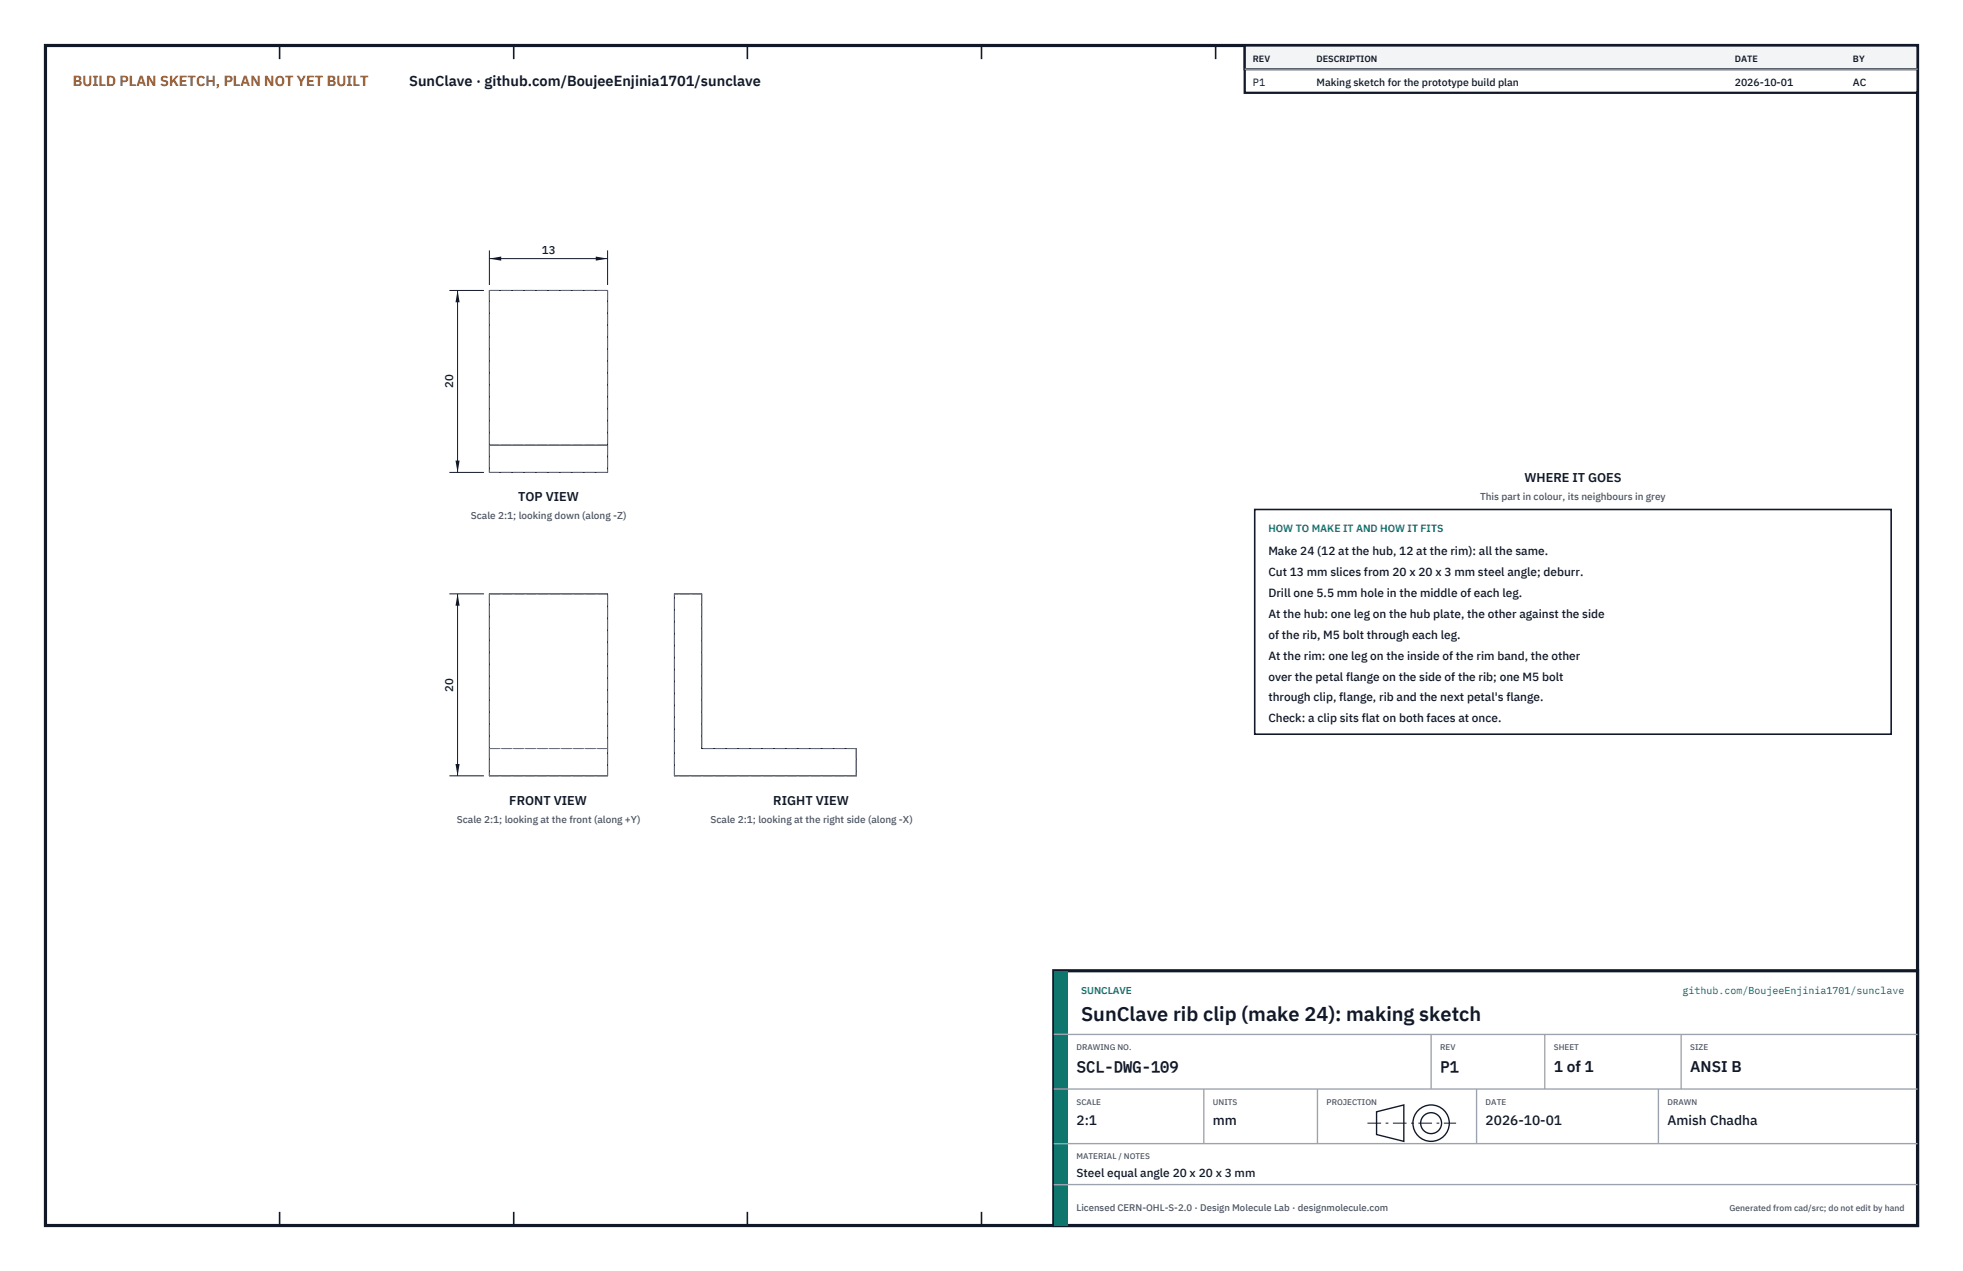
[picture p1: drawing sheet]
<svg xmlns="http://www.w3.org/2000/svg" width="432mm" height="279mm" viewBox="0 0 432 279" stroke-linecap="round" stroke-linejoin="round" font-family="sans-serif">
<defs><g id="words">
<text font-size="4.4" fill="#111827" x="237.8" y="224.4">SunClave rib clip (make 24): making sketch</text>
<g font-size="3.4" fill="#111827">
<text x="236.8" y="235.6">SCL-DWG-109</text>
<text x="316.8" y="235.6">P1</text>
<text x="341.8" y="235.6">1 of 1</text>
<text x="371.8" y="235.6">ANSI B</text>
</g>
<text font-size="3.2" fill="#b45309" x="16" y="19">BUILD PLAN SKETCH, PLAN NOT YET BUILT</text>
<text font-size="3.2" fill="#111827" x="90" y="19">SunClave · github.com/BoujeeEnjinia1701/sunclave</text>
<g font-size="3" fill="#111827">
<text x="236.8" y="247.2">2:1</text>
<text x="266.8" y="247.2">mm</text>
<text x="326.8" y="247.2">2026-10-01</text>
<text x="366.8" y="247.2">Amish Chadha</text>
</g>
<g font-size="2.8" fill="#111827">
<text x="335.3" y="106">WHERE IT GOES</text>
<text x="114" y="110.2">TOP VIEW</text>
<text x="112" y="176.9">FRONT VIEW</text>
<text x="170.1" y="176.9">RIGHT VIEW</text>
</g>
<g font-size="2.6" fill="#111827">
<text x="279" y="122">Make 24 (12 at the hub, 12 at the rim): all the same.</text>
<text x="279" y="126.6">Cut 13 mm slices from 20 x 20 x 3 mm steel angle; deburr.</text>
<text x="279" y="131.2">Drill one 5.5 mm hole in the middle of each leg.</text>
<text x="279" y="135.8">At the hub: one leg on the hub plate, the other against the side</text>
<text x="279" y="140.4">of the rib, M5 bolt through each leg.</text>
<text x="279" y="145">At the rim: one leg on the inside of the rim band, the other</text>
<text x="279" y="149.6">over the petal flange on the side of the rib; one M5 bolt</text>
<text x="279" y="154.2">through clip, flange, rib and the next petal's flange.</text>
<text x="279" y="158.8">Check: a clip sits flat on both faces at once.</text>
<text x="236.8" y="258.8">Steel equal angle 20 x 20 x 3 mm</text>
</g>
<g font-size="2.5" fill="#111827">
<text x="119.2" y="55.9">13</text>
<text x="99.7" y="85.4" transform="rotate(-90 99.7 85.4)">20</text>
<text x="99.7" y="152.1" transform="rotate(-90 99.7 152.1)">20</text>
</g>
<g font-size="2.3" fill="#111827">
<text x="275.6" y="18.8">P1</text>
<text x="289.6" y="18.8">Making sketch for the prototype build plan</text>
<text x="381.6" y="18.8">2026-10-01</text>
<text x="407.6" y="18.8">AC</text>
</g>
<text font-size="2.3" fill="#0f766e" x="279" y="117">HOW TO MAKE IT AND HOW IT FITS</text>
<g font-size="2.2" fill="#4b5563">
<text x="325.6" y="110">This part in colour, its neighbours in grey</text>
<text x="103.6" y="114.2">Scale 2:1; looking down (along -Z)</text>
<text x="100.5" y="180.9">Scale 2:1; looking at the front (along +Y)</text>
<text x="156.3" y="180.9">Scale 2:1; looking at the right side (along -X)</text>
</g>
<g font-size="2.2" fill="#0f766e">
<text x="237.8" y="218.4">SUNCLAVE</text>
<text x="370.1" y="218.4">github.com/BoujeeEnjinia1701/sunclave</text>
</g>
<text font-size="2.1" fill="#4b5563" x="236.8" y="266.2">Licensed CERN-OHL-S-2.0 · Design Molecule Lab · designmolecule.com</text>
<g font-size="2" fill="#111827">
<text x="275.6" y="13.6">REV</text>
<text x="289.6" y="13.6">DESCRIPTION</text>
<text x="381.6" y="13.6">DATE</text>
<text x="407.6" y="13.6">BY</text>
</g>
<text font-size="1.9" fill="#4b5563" x="380.4" y="266.2">Generated from cad/src; do not edit by hand</text>
<g font-size="1.8" fill="#4b5563">
<text x="236.8" y="230.8">DRAWING NO.</text>
<text x="316.8" y="230.8">REV</text>
<text x="341.8" y="230.8">SHEET</text>
<text x="371.8" y="230.8">SIZE</text>
<text x="236.8" y="242.8">SCALE</text>
<text x="266.8" y="242.8">UNITS</text>
<text x="291.8" y="242.8">PROJECTION</text>
<text x="326.8" y="242.8">DATE</text>
<text x="366.8" y="242.8">DRAWN</text>
<text x="236.8" y="254.8">MATERIAL / NOTES</text>
</g>
</g></defs>
<path d="M10 10h411.8v259.4h-411.8z" fill="none" stroke="#111827" stroke-width=".7" stroke-linecap="butt"/>
<g fill="none" stroke="#111827" stroke-width=".35">
<path d="M61.5 10v3M113 10v3M164.4 10v3M215.9 10v3M267.4 10v3M318.9 10v3M370.3 10v3M61.5 266.4v3M113 266.4v3M164.4 266.4v3M215.9 266.4v3M267.4 266.4v3"/>
<path d="M318.9 266.4v3M370.3 266.4v3"/>
</g>
<path d="M107.6 63.8h26v40.1h-26zM107.6 97.9h26M107.6 130.5h26v40.1h-26zM148.4 130.5h5.9v34.1h34.1v6h-40z" fill="none" stroke="#111727" stroke-width=".22"/>
<g fill="none" stroke="#6a7180" stroke-width=".22" stroke-dasharray="2.1 .5">
<path d="M107.6 63.8v40.1M107.6 63.8h26M133.6 63.8v40.1M107.6 97.9h26M107.6 103.9h26M107.6 130.5v34.1M133.6 130.5h-26M154.3 130.5h-5.9M154.3 130.5v34.1M107.6 170.6h26M107.6 164.6h26M107.6 164.6v6"/>
<path d="M133.6 164.6v-34.1M133.6 164.6h-26M133.6 170.6v-6M148.4 170.6v-40.1M188.4 170.6h-40M188.4 164.6h-34.1M188.4 164.6v6"/>
</g>
<path d="M107.6 55v7.6M107.6 56.8h26.1M133.7 55v7.6" fill="none" stroke="#111827" stroke-width=".22"/>
<path d="M107.6 56.8l2.7-.4v.9zM131 56.4v.9l2.7-.5z" fill="#111827"/>
<path d="M98.8 63.8h7.6M100.7 63.8v40.1M98.8 103.9h7.6" fill="none" stroke="#111827" stroke-width=".22"/>
<path d="M100.7 63.8l-.5 2.7h.9zM100.2 101.3h.9l-.4 2.6z" fill="#111827"/>
<path d="M98.8 130.5h7.6M100.7 130.5v40.1M98.8 170.6h7.6" fill="none" stroke="#111827" stroke-width=".22"/>
<path d="M100.7 130.5l-.5 2.7h.9zM100.2 167.9h.9l-.4 2.7z" fill="#111827"/>
<path d="M276 112h140v49.4h-140z" fill="#fff" stroke="#111827" stroke-width=".35"/>
<path d="M273.8 10h148v10.4h-148z" fill="#fff" stroke="#111827" stroke-width=".5"/>
<path d="M273.8 10h148v5.2h-148z" fill="#f3f4f6" stroke="#111827" stroke-width=".5"/>
<path d="M273.8 15.2h148" fill="none" stroke="#9ca3af" stroke-width=".3"/>
<path d="M231.8 213.4h190v56h-190z" fill="#fff" stroke="#111827" stroke-width=".7" stroke-linecap="butt"/>
<path d="M231.8 213.4h3v56h-3z" fill="#0f766e"/>
<path d="M231.8 227.4h190M231.8 239.4h190M264.8 239.4v12M289.8 239.4v12M314.8 227.4v12M324.8 239.4v12M339.8 227.4v12M364.8 239.4v12M369.8 227.4v12M231.8 251.4h190M231.8 260.4h190" fill="none" stroke="#9ca3af" stroke-width=".3"/>
<g fill="none" stroke="#111827" stroke-width=".3">
<path d="M302.8 244.4l6-1.5v8l-6-1.5z"/>
<circle cx="314.8" cy="246.9" r="4"/>
<circle cx="314.8" cy="246.9" r="2.3"/>
</g>
<path d="M300.8 246.9h19.5" fill="none" stroke="#111827" stroke-width=".22" stroke-dasharray="3 1 .6 1" stroke-linecap="butt"/>
<use href="#words"/>
</svg>
